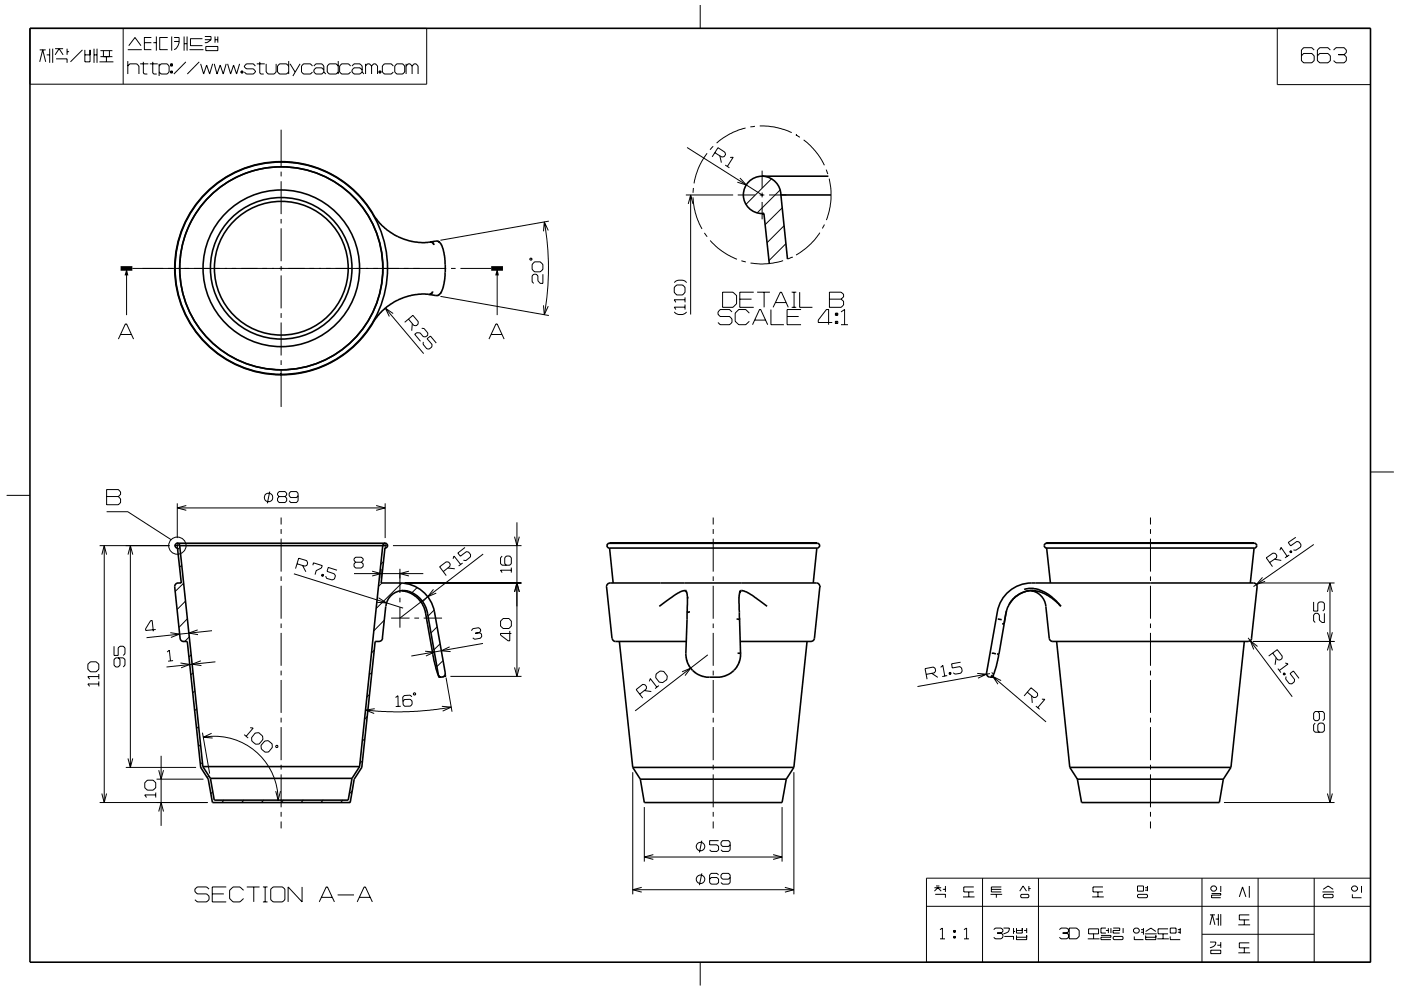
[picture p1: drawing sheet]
<svg xmlns="http://www.w3.org/2000/svg" width="297mm" height="210mm" viewBox="0 0 297 210" stroke-linecap="round" stroke-linejoin="round" font-family="sans-serif">
<g fill="none" stroke="#000" stroke-width=".21">
<path d="M6.3 6h84.2v11.9h-84.2zM8.4 10.6h1.3M8.4 13.1l.7-2.5 .6 2.5M9.9 11.6h.6M10.5 10.3v3M11.2 10.3v3M11.7 10.3h1.7M11.7 11.6l.8-1.3 .9 1.3M11.9 12.5h2.3v.8M14.2 10.3v1.3M14.2 11h.4M17.5 10.6l-2.6 2.5"/>
<path d="M18 11.6h1.1M18 10.6v2.5h1.1v-2.5M19.9 11.6h.7M19.9 10.3v3M20.6 10.3v3M21.1 13.1h2.9M21.3 10.7h2.5M21.3 12h2.5M21.9 10.7v1.3M22.6 12v1.1M23.2 10.7v1.3M26.1 6v11.9"/>
<path d="M27.1 10.5h3M27.1 14l.4-.5h1.5l.5 .5v1.7M27.1 13v2.7M27.3 9.7l1.3-1.7 1.3 1.7M29.7 13.5h1.8M30.4 13.1v2.4l.2 .2h.6M30.6 9.1h1.5M31.8 13.5h1.6M32.1 8h-1.5v2.5h1.5M32.4 13.1v2.4l.2 .2h.6M32.5 9.1h.6M33.1 7.7v3"/>
<path d="M33.7 14l.5-.5h1.2l.5 .5v1.3l-.5 .4h-1.2l-.5-.4M33.7 13.5v2.6M35.6 8h-1.7v2.5h1.7M36.2 13.5h.4v.5h-.4zM36.2 15.1h.4v.4h-.4zM36.4 13.5v.5M36.4 15.1v.4M36.4 7.7v3M36.9 8h1.1a2.28 2.28 0 0 1-1.1 2.5M36.9 8.8h1.1M39 7.7v3M39 9.3h.7"/>
<path d="M39.4 13.1l-2.5 2.6M39.7 7.7v3M40.2 10.5h2.9M42.2 13.1l-2.5 2.6M42.5 13.5l.7 2.2 .6-1.9 .6 1.9 .7-2.2M42.9 8.2h-2.5v1.5h2.5M43.4 7.7h1.3v.7M43.4 8.4h1.3M43.6 9.9h2.6v.8h-2.6zM44.7 8.4l-.8 .7h-.5M45.4 13.5l.6 2.2 .7-1.9 .6 1.9 .7-2.2M45.6 7.7v1.4"/>
<path d="M45.6 8.4h.6M46.2 7.7v1.4M48.3 13.5l.6 2.2 .6-1.9 .7 1.9 .6-2.2M51.1 15.1h.4v.4h-.4zM51.3 15.1v.4M54.1 14l-.4-.5h-1.5l-.4 .5v.2l.4 .4h1.5l.4 .5v.2l-.4 .4h-1.5l-.4-.4M54.4 13.5h1.7M55.1 13.1v2.4l.2 .2h.6M56.4 13.5v1.8l.5 .4h1.2l.4-.4v-1.8M61.2 14l-.5-.5h-1.4l-.5 .5v1.3l.5 .4h1.4l.5-.4M61.2 13v2.7M61.5 13.5l1.1 1.8"/>
<path d="M63.6 13.5l-1.5 2.6M66.3 14l-.5-.5h-1.5l-.4 .5v1.3l.4 .4h1.5l.5-.4M66.5 14l.5-.5h1.2l.5 .5v1.3M68.7 14.9l-.5-.5h-1.2l-.5 .5v.4l.5 .4h1.2l.5-.4M68.7 15.3l.4 .4M71.7 14l-.4-.5h-1.5l-.4 .5v1.3l.4 .4h1.5l.4-.4M71.7 13v2.7M74.3 14l-.4-.5h-1.5l-.4 .5v1.3l.4 .4h1.5l.4-.4M74.6 14l.5-.5h1.2l.5 .5v1.3M76.8 14.9l-.5-.5h-1.2l-.5 .5v.4l.5 .4h1.2l.5-.4M76.8 15.3l.4 .4M77.5 14l.4-.5h.5l.4 .5"/>
<path d="M77.5 13.5v2.2M78.8 14l.4-.5h.4l.4 .5v1.7M78.8 14v1.7M80.3 15.1h.5v.4h-.5zM80.6 15.1v.4M83.4 14l-.4-.5h-1.5l-.4 .5v1.3l.4 .4h1.5l.4-.4M84.1 13.5h1.3l.4 .5v1.3l-.4 .4h-1.3l-.4-.4v-1.3zM86.1 14l.4-.5h.4l.5 .5M86.1 13.5v2.2M87.4 14l.4-.5h.4l.4 .5v1.7M87.4 14v1.7M148.5 1.1v4.9"/>
<path d="M270.8 6h19.8v11.9h-19.8zM278.6 10.6l-.5-.5h-1.7l-.5 .5v2.3l.5 .4h1.7l.5-.4v-1.1l-.5-.5h-1.7l-.5 .5M282.1 10.6l-.5-.5h-1.8l-.5 .5v2.3l.5 .4h1.8l.5-.4v-1.1l-.5-.5h-1.8l-.5 .5M282.7 10.6l.6-.5h1.7l.5 .5v.5l-.5 .5M283.8 11.6h1.2M285 11.6l.5 .5v.8l-.5 .4h-1.7l-.6-.4M59.6 27.5v7.9M59.6 36.4v1M59.6 38.4v7M145.7 31.3l15.9 10.1M147 39.9l-.1 1M149.9 32.5l-.1 .2a13.9 13.9 0 0 0-2.6 6.2"/>
<path d="M151.2 31l-.7 .7M151.5 32.4l1.5 .9 .5-.1 .3-.4-.1-.5-1.5-1-1.2 2M152.6 33l.4 1.5M153.8 35l.8 .6M154.8 33.4h.6l-1.2 1.9M156.9 37.8l1.3 1.4-1.9-.6M158.1 27.1l-.2 .1a15.2 15.2 0 0 0-6 3.1M160.1 26.8l-1 .1M161.1 26.7l2.4 .2a14.7 14.7 0 0 1 4.4 1.2M161.6 36.2v3.7M163.6 37.9l-5.4 5.4M168.7 28.6h.1"/>
<path d="M168.7 28.6l.9 .5M170.4 29.7a14.9 14.9 0 0 1 4.4 5.3M175.2 36l.3 .9M175.8 37.9l.4 2.4v2l-.4 2.5-.6 1.9M26.8 56.9v9.9M28.1 56.9h66.5M59.6 46.4v1M59.6 48.4v7M59.6 56.4v1M59.6 58.4v7M95.6 56.9h1M97.6 56.9h6.5"/>
<path d="M105.4 56.9v9.9M112.3 54.9l.3-.2 .2 .3-.3 .2zM113.3 55.5h1.3l.5 .6v1l-.5 .6h-1.3l-.5-.6v-1zM115.1 58.2v1.9h-.5l-.6-.5v-1.1l-.3-.3h-.5l-.4 .3v1.3l.4 .3M115.4 47.1a55.1 55.1 0 0 1 0 19.7M116.2 48.9l-.8-1.8-.2 2M116.4 46.9l-23 4.1M143 59.9a1.81 1.81 0 0 1 2.6 0M145.4 41.4h10M145.9 43.3l.5-1.9 .5 1.9M146.4 41.4v25.3M146.9 41.9v.2a15.5 15.5 0 0 0 1.9 6.4"/>
<path d="M149.4 49.4l.5 .8M150.6 51a14.3 14.3 0 0 0 5.7 4M156.4 41.4h3.7M157.2 55.3l.9 .3M161.1 41.4h.9M161.6 40.8v1.1M161.6 42.8v3.7M163.1 41.4h3.6M165.4 40.3l-4.9 4.9M165.9 44.1l-3.7 3.6M166 55.3l-.2 .1a15.8 15.8 0 0 1-5.2 .6l-1.5-.2M166.2 47.9l-3.6 3.6"/>
<path d="M166.6 51.7l-3.6 3.6M167.9 54.6h.1M167.9 54.6l-.9 .3M173.8 49.4a15.1 15.1 0 0 1-5 4.7M174.8 47.6l-.4 .9M25.1 71.9l1.5-3.2h.2l1.5 3.2M25.6 70.9h2.2M59.6 66.4v1M59.6 68.4v7M59.6 76.4v1M59.6 78.4v7.9M81.7 65.4l8.1 9.6"/>
<path d="M83.4 66.5l-1.7-1.1 .8 1.7M86.6 67.7l1.2 1.3 .5 .1 .3-.4 .1-.5-1.2-1.3-1.7 1.5M87.4 68.7l-.1 1.4M89.4 69.6l.5 .1 .8 .9v.5l-.4 .4-.6-.1-.6-.8h-.8l-.4 .3 1.3 1.5M89.7 72.5v.5l.8 1h.5l.6-.4v-.5l-1.1-1.3 .8-.5 1.2 1.5M93.4 62.9l23 4M103.7 71.9l1.4-3.2h.3l1.5 3.2M104.2 70.9h2.2M115.2 64.8l.2 2 .8-1.9M143 66.2a1.74 1.74 0 0 0 2.6 0M143 61l.5-.6h1.2l.5 .6v1l-.5 .6h-1.2l-.5-.6zM145.2 65.2h-2.2l.3 .5"/>
<path d="M145.2 63.1v1M145.2 64.6v1.1M145.2 63.6h-2.2l.3 .5M153.2 62h2.2l.8 .7v1.7l-.8 .8h-2.2zM155.2 66.2l-.5-.5h-2l-.5 .5v.5l.5 .4h2l.5 .5v.8l-.5 .5h-2l-.5-.5M156.8 63.5h2.5M158.9 66.4l-.8-.7h-1.5l-.7 .7v1.7l.7 .8h1.5l.8-.8M159.6 68.9l1.4-3.2h.3l1.5 3.2M159.8 62h-3v3.2h3M160.1 67.9h2.2M160.5 62h2.7M162 62v3.2"/>
<path d="M163.4 65.7v3.2h2.8M163.9 65.2l1.5-3.2h.3l1.4 3.2M164.4 64.2h2.3M166.9 67.1h2.4M167.9 62h.9M167.9 65.2h.9M168.4 62v3.2M169.5 62v3.2h2.8M169.8 65.7h-2.9v3.2h2.9M175.9 62h2.4l.6 .4v.5l-.6 .6 .6 .4v.8l-.6 .5h-2.4zM175.9 63.5h2.4M176.4 68.4h-2.9v-.5l1.7-2.2h.5v3.2"/>
<path d="M177.1 68.2h.5v.4h-.5zM177.1 66.4h.5v.5h-.5zM177.4 66.4v.5M177.4 68.2v.4M178.3 68.9h1.5M178.3 66.2l.8-.5v3.2M1.4 105.1h4.9M21.1 115.7h14.8M21.6 117.6l.5-1.9 .5 1.9M22.1 115.7v54.5M22.6 103.8h2.5l.5 .5v.6l-.5 .4 .5 .5v.8l-.5 .5h-2.5zM22.6 105.3h2.5"/>
<path d="M22.6 108.5h4.5l9.2 6M27.1 117.6l.5-1.9 .6 1.9M27.6 115.7v47.1M37 115.7h1.2M37.6 115.1v1.3M37.6 106.8v7.3M37.6 107.7h44.1M38.1 116.1l-.4 .4M38.5 119.9l-.4 .5M39.5 107.2l-1.9 .5 1.9 .5M57.2 104.3l-.5 2.5M59.2 105.3l-.4-.3v-.4l.4-.3h1.2l.4 .3v.4l-.4 .3"/>
<path d="M59.2 105.3l-.4 .4v.5l.4 .4h1.2l.4-.4v-.5l-.4-.4M59.2 105.3h1.2M59.6 109.8v1.4M59.6 112.2v1M59.6 114.3v6.9M63 119.6l1.6 .5 .5-.2 .1-.5-.2-.5-1.7-.5-.6 2.2M63.2 105.1l-.3 .4h-1.3l-.3-.4v-.5l.3-.3h1.3l.3 .3v1.6l-.3 .4h-1.3l-.3-.4M64.1 119.9l.8 1.4M66.3 119.9l.2-.5 1.8 .6-.1 .5-1.2 .5-.2 .9M75.4 119.2l-.3-.3v-.4l.3-.3h1.2l.4 .3v.4l-.4 .3M75.4 119.2l-.3 .4v.5l.3 .4h1.2l.4-.4v-.5l-.4-.4M75.4 119.2h1.2"/>
<path d="M79.8 107.2l1.9 .5-1.9 .5M81 115.7h1.3M81.3 119.1l-.5 .6M81.7 106.8v7.3M81.7 115.1v1.3M83.3 115.7h27.3M96.1 118.5l.2-.6 1.4 1.8M98.1 119.4l-.9 .7M98.6 116.1l-1.5 1.2 .5 .7 1.3-1 .5 .1 .4 .5-.1 .5-.9 .8-.5-.1M102.4 117.5l-17.6 13.6M106.5 117.9l-.4 .4v1.2l.4 .4h1.6l.3-.4v-1.2l-.3-.4h-.7l-.4 .4v1.2l.4 .4M109.1 113.8l.5 1.9 .5-1.9"/>
<path d="M109.6 110.8v32.7M151.2 109.8v1.5M151.2 112.2v1M151.2 114.3v6.9M243.9 109.8v1.4M243.9 112.2v1M243.9 114.3v6.9M269.2 119.3l1.4-1 .1-.5-.3-.4-.5-.1-1.4 1 1.3 1.9M270.2 118.6l1.4 .3M271.4 116.7l.2-.6 1.3 1.9M273.3 117.7l-.8 .6M273.4 117l.3-.2 .2 .2-.3 .3z"/>
<path d="M273.6 116.9l.2 .3M274.7 114l-1.6 1.1 .5 .7 1.4-1 .4 .1 .4 .6v.5l-1.1 .7h-.5M278.5 115.5l-12.7 8.9M290.6 100.1h4.9M24.2 137.1v1.9h.9v-1.6l.3-.3h.7l.4 .3v1.3l-.4 .3M25.1 139.5l.3 .4v1.2l-.3 .4h-.5l-.4-.4v-1.2l.4-.4h1.5l.4 .4v1.2l-.4 .4M33 133.5l-2.1 .2v-.3l1-1.7 .4-.1 .2 2.3M35.4 138.3l.5-.4 .2 2.3M36.1 134.2l2 .3-1.9 .7M38.9 123.7l-1.8 1.8M39.3 127.5l-1.8 1.8M39.7 131.3l-1.8 1.8"/>
<path d="M40.1 135.1l-.9 1M40.5 138.9l-.4 .5M41.9 133.6l-1.9 .7 2 .3M45 133.8l-13.9 1.5M59.6 122.3v.9M59.6 124.2v7M59.6 132.2v1M59.6 134.2v7M62.3 121.7l23.2 7.3M68.3 121.8l.3 .1-.1 .4-.3-.2zM68.4 121.8l-.1 .4M71.5 120.9l-1.9-.5-.3 .8 1.6 .5 .2 .4-.2 .7-.5 .2-1.1-.3-.3-.5"/>
<path d="M75.1 121.7h14.6M78.9 121.2l1.9 .5-1.9 .5M79.3 137.9l-.5 .6M80.3 126.8l1.7 1.1-2-.1M80.8 120.6v2.1M81 123.7l-.7 .7M81.5 131.5l-2.2 2.3M82.9 131.1h3.9M84.8 120.6v5.2M84.8 126.8v1M84.8 128.8v4.3M85.2 123.7l-5.4 5.4"/>
<path d="M85.8 123.7h24.8M86.7 121.2l-1.9 .5 1.9 .5M87.8 131.1h1.1M88.4 124.6l-1.1 1.1M89.8 131.1h3.9M90.1 138.1l2 .2-1.8 .8M90.7 126.6l-1.1 1M91.9 125l-1.2 1.6 1.8-.8M92 129.4l-1.2 1.3M92.7 133l-1.3 1.2M93.3 136.6l-1.3 1.2M94 121.2l1.4-1.1 .1-.5-.4-.4h-.5l-1.4 1 1.4 1.9"/>
<path d="M95 120.5l1.4 .1M95.3 137.2l-1.7 .8 1.9 .2M99.9 133.8l.3-.5 1.3-.2 .4 .3v.4l-.3 .4M101.6 134.2l-.8 .1M101.6 134.2l.5 .2v.6l-.2 .4-1.3 .2-.4-.3M102.4 136.5l-15.2 2.6M106.7 131.2h1.2l.5 .5v1.1l-.5 .5h-1.2l-.6-.5v-1.1zM108.1 133.8v2.1h-.4l-1.6-1.2v-.3h2.3M108.4 120.4v1M108.4 120.9h-2.3l.4 .5M109.1 125.6l.5-1.9 .5 1.9M150.1 138.9l-15.4 11.9"/>
<path d="M151.2 122.3v.9M151.2 124.2v7M151.2 132.2v1M151.2 134.2v7M243.9 122.3v.9M243.9 124.2v7M243.9 132.2v1M243.9 134.2v7M264.6 135.3l9.4 12.5M265.6 136.1h17.4M266.6 137.1l-1.5-1.2 .7 1.8M266.7 123.7h16.3"/>
<path d="M267.7 122.5l-1.3 1.5 1.8-.7M269.8 138.5l1.1 1.4 .5 .1 .4-.3 .1-.5-1.1-1.4-1.8 1.3M270.6 139.5l-.3 1.5M278.5 127.7v1.9h.9v-1.6l.3-.3h.8l.3 .3v1.2l-.3 .4M280.8 130.1v1.9h-.5l-.6-.5v-1l-.3-.4h-.6l-.3 .4v1.2l.3 .3M281.4 134.1l.6 2 .5-2M281.4 125.6l.6-1.9 .5 1.9M281.4 138l.6-1.9 .5 1.9M282 123.7v46.5M18.6 140.9l.6-.5h1.2l.6 .5v1l-.6 .6h-1.2l-.6-.6zM21 143.5h-2.4l.4 .6M21 145.1h-2.4l.4 .5"/>
<path d="M21 143v1.1M21 144.5v1.1M36.7 140.1l-1.1 .1M38.3 140.6l2 .3-1.9 .7M40.9 142.7l-.4 .4M41.3 146.5l-.4 .4M41.7 150.3l-.4 .4M42.1 154.1l-.4 .5M42.5 157.9l-.4 .5M42.6 140.2l-1.9 .7 2 .3M42.9 155.4l1.5 8.7M43.1 156.4a13.5 13.5 0 0 1 15.9 13.5v-.2"/>
<path d="M44.9 155.5l-1.8 .9 2 .1M45.7 140.4l-10.4 1.1M51.8 155.8l.8 .7M53 154.3l.7 .1-1.5 1.8M54.1 155.5l.8-.1 .8 .7v.7l-.8 1-.7 .1-.8-.7-.1-.7zM56.1 157.2l.8-.1 .8 .7v.7l-.8 1h-.7l-.8-.6-.1-.8zM58.5 158.1l.4 .1-.1 .3h-.3zM59.6 142.2v1M59.6 144.2v7M59.6 152.2v1M59.6 154.2v7M77.3 156.7l-.5 .5"/>
<path d="M77.8 152l-.5 .6M78.4 147.3l-.6 .6M78.8 142.6l-.5 .6M79.5 150.3l-2 .3 1.8 .7M83.9 147.9l.5-.3v2.3M85 149.8l-1.1 .1M87.3 147.8l-.3-.4-1.3 .1-.3 .4 .1 1.6 .3 .3h1.2l.4-.4v-.7l-.4-.4-1.2 .1-.4 .4M87.6 147.1l.4-.2 .1 .4-.3 .1zM93.7 149.8l2 .2-1.9 .8M93.9 140.1l-1.3 1.3M94.4 142.7l.1 .8-.7 .1M94.6 143.7l1.2 7.3"/>
<path d="M95.5 143.5h15.1M95.7 150l-4.7 .7-4.3 .3h-4.7l-4.5-.4M109.1 141.6l.5 1.9 .5-1.9M135.6 147.2l1.4-1.1 .1-.4-.3-.5h-.5l-1.4 1.1 1.4 1.8M136.6 146.5l1.5 .2M137.7 144.5l.2-.6 1.4 1.9M139.1 143l.9-.7 .7 .1 .8 1-.1 .7-.9 .7-.7-.1-.8-1zM139.7 145.4l-.8 .6M144.6 142.5l1.8-.8-1.2 1.6M151.2 142.2v1M151.2 144.2v7M151.2 152.2v1"/>
<path d="M151.2 154.2v7M196.4 143l1.7-.3 .3-.4-.1-.5-.4-.3-1.8 .3 .5 2.3M197.6 142.8l1.2 .9M199.4 141.6l.5-.5 .4 2.3M200.8 143.3l-1 .2M201.2 142.7l.4-.1v.4h-.3zM201.4 142.7l.1 .3M203.7 140.5l-1.9 .3 .1 .9 1.6-.3 .4 .3 .1 .7-.3 .4-1.2 .2-.4-.3M207.2 142.8l2 .2-1.9 .8M209.9 142.9l-15.4 2.7M210.1 143.2l11.7 9.9M210.2 142.7a.49 .49 0 0 1 .3 .8"/>
<path d="M212.3 144.4l-1.8-.9 1.1 1.6M217.8 146.8l1.4 1.1h.5l.3-.4v-.5l-1.4-1.1-1.5 1.7M218.7 147.6l.2 1.5M219.6 149.8l.8 .6M220.9 148.3h.6l-1.5 1.8M243.9 142.2v1M243.9 144.2v7M243.9 152.2v1M243.9 154.2v7M270.9 141.8l.7 .9M272 142.9l.3-.2 .2 .3-.3 .2zM272.4 142.9l-.3 .2"/>
<path d="M272.5 140.6l.6 .2-1.8 1.4M272.7 143.5l-.1 .5 .7 1 .6 .1 .5-.5 .1-.5-1-1.2 .7-.6 1.2 1.6M278.8 153.4l-.3 .3v1.3l.3 .3h1.7l.3-.3v-1.3l-.3-.3h-.8l-.3 .3v1.3l.3 .3M279.4 150.9l.3 .4v1.2l-.3 .4h-.6l-.3-.4v-1.2l.3-.4h1.7l.3 .4v1.2l-.3 .4M21.1 170.2h22.9M21.6 168.3l.5 1.9 .5-1.9M26.7 162.8h14.9M27.1 160.9l.5 1.9 .5-1.9M30.7 166l.5-.5h1.3l.5 .5v1.1l-.5 .5h-1.3l-.5-.5zM33 168.6h-2.3l.4 .6M33 168.1v1.1M33.2 165.3h9.9"/>
<path d="M33.7 163.4l.5 1.9 .5-1.9M33.7 172.1l.5-1.9 .5 1.9M34.2 160.3v14.9M42.9 161.7l-.4 .4M44.3 164.5l-.4 .4M45.1 167.9l-.4 .5M47.5 169.7l-.5 .5M51.7 169.7l-.5 .5M55.9 169.7l-.5 .5M58.5 167.8l.5 1.9 .5-1.9M59.6 162.2v1M59.6 164.2v7"/>
<path d="M59.6 172.2v1M59.6 174.2v1.5M60.1 169.7l-.5 .5M64.3 169.7l-.5 .5M68.5 169.7l-.5 .5M72.7 169.7l-.5 .5M74.7 167.8l-.7 .6M76.9 161.4l-.6 .5M134.2 163.8v25.9M136.6 171.2v11.5M148.8 178.3l-.5 2.5M151.2 162.2v1"/>
<path d="M151.2 164.2v7M151.2 172.2v1M151.2 174.2v1.5M152.4 178.3h-1.9v.9h1.5l.4 .3v.7l-.4 .4h-1.2l-.3-.4M154.8 179.2l-.3 .3h-1.3l-.3-.3v-.5l.3-.4h1.3l.3 .4v1.5l-.3 .4h-1.3l-.3-.4M165.8 171.2v11.5M168.3 163.8v25.9M243.9 162.2v1M243.9 164.2v7M243.9 172.2v1M243.9 174.2v1.5M259.5 170.2h23.5"/>
<path d="M281.4 168.3l.6 1.9 .5-1.9M44.3 188.6l-.5-.5h-2l-.5 .5v.5l.5 .5h2l.5 .5v.7l-.5 .5h-2l-.5-.5M45 189.6h2.5M48 188.1h-3v3.2h3M51.6 188.8l-.7-.7h-1.5l-.7 .7v1.8l.7 .7h1.5l.7-.7M52.3 188.1h2.7M53.8 188.1v3.2M55.7 188.1h1M55.7 191.3h1M56.2 188.1v3.2M57.4 188.6l.5-.5h2l.5 .5v2.2l-.5 .5h-2l-.5-.5zM64 188.1v3.2l-2.9-3.2v3.2"/>
<path d="M67.7 191.3l1.5-3.2h.2l1.5 3.2M68.2 190.3h2.2M71.6 189.8h3.5M75.7 191.3l1.5-3.2h.3l1.4 3.2M76.2 190.3h2.3M134.2 188.7h34.1M136.1 188.2l-1.9 .5 1.9 .5M136.6 181.8h29.2M138.5 181.3l-1.9 .5 1.9 .5M148.8 185.2l-.5 2.5M152.4 185.6l-.4-.4h-1.2l-.3 .4v1.6l.3 .3h1.2l.4-.3v-.7l-.4-.4h-1.2l-.3 .4M154.8 186.1l-.3 .4h-1.3l-.3-.4v-.5l.3-.4h1.3l.3 .4v1.6l-.3 .3h-1.3l-.3-.3"/>
<path d="M163.9 181.3l1.9 .5-1.9 .5M166.4 188.2l1.9 .5-1.9 .5M196.4 186.3h94.2v17.8h-94.2zM196.4 192.2h94.2M198.1 188.3h1.5M198.1 189l.7-.7 .8 .7M198.3 189.7h2.1v.7M198.5 187.9h.7M199.3 197.2l.5-.4v2.3M199.3 199.1h1.1M199.9 188.6h.5M200.4 187.9v1.3"/>
<path d="M202.2 198.6h.4v.4h-.4zM202.2 197.4h.4v.3h-.4zM202.4 197.4v.3M202.4 198.6v.4M204.2 190.2h2.4M204.4 199.1h1M204.4 197.2l.5-.4v2.3M205.4 189.2v1M206.5 188.1h-2.2v1.1h2.2M208.3 186.3v17.8M210 189.7h2.5M210.2 188.6h2.1"/>
<path d="M210.7 197.2l.3-.4h1.3l.3 .4v.4l-.3 .3M211.2 189.7v.7M211.4 197.9h.9M212.3 197.9l.3 .3v.6l-.3 .3h-1.3l-.3-.3M212.3 188.1h-2.1v1.1h2.1M212.8 196.8h1.2a1.11 1.11 0 0 1-1.2 1.3M212.9 198.6h2v.7M214.9 196.8v1.3M214.9 197.6h.3M215.5 197.4h1.2M215.5 196.8v1.1h1.2v-1.1M215.5 198.4v.9h2.2v-.9"/>
<path d="M215.5 198.8h2.2M216.2 189l.7-1.1 .7 1.1M216.6 189.7h1.4l.1 .2v.3l-.1 .2h-1.4l-.2-.2v-.3zM217.1 197.4h.6M217.7 196.8v1.1M218.1 187.9v1.1M218.1 188.5h.4M220.2 186.3v17.8M224.6 197.2l.4-.4h1.2l.4 .4v.4l-.4 .3M225.3 197.9h.9M226.2 197.9l.4 .3v.6l-.4 .3h-1.2l-.4-.3M226.7 196.8h1.6l.5 .6v1.2l-.5 .5h-1.6z"/>
<path d="M230.6 199.1h2.5M230.8 197h2.1v1.1h-2.1zM231.6 190.2h2.4M231.9 198.1v1M232.8 189.2v1M233.4 198.4h2.1v.4h-2.1v.5h2.1M233.8 188.1h-2.1v1.1h2.1M234.5 197.4h.5M234.5 196.8h-1.1v1.1h1.1M235 196.8v1.1M235.5 196.8v1.1M236 196.8h1.4v.6h-1.4v.5h1.4"/>
<path d="M236.2 198.6h1.7l.2 .2v.3l-.2 .2h-1.7l-.2-.2v-.3zM238.1 196.8v1.1M240.3 197.2l.4-.4h.5l.4 .4v.4l-.4 .3h-.5l-.4-.3zM240.5 198.6v.7h1.9M241.2 187.9h1.2v1.1h-1.2zM241.2 189.9l.2-.2h1.7l.2 .2v.3l-.2 .2h-1.7l-.2-.2zM241.9 197.2h.5M241.9 197.7h.5M242.4 196.8v1.4M242.7 198.1h2.5M242.8 188.3h.5M242.8 188.8h.5"/>
<path d="M242.9 198.4v.9h2.2v-.9M242.9 198.8h2.2M242.9 197.6l1.1-.8 1.1 .8M243.3 187.9v1.1M245.4 199.1h2.4M246.6 198.1v1M247.6 197h-2.1v1.1h2.1M248.1 198.6v.7h2.1M248.1 196.8h1.2v1.1h-1.2zM249.7 197.7h.5M249.7 197.2h.5M250.2 196.8v1.3"/>
<path d="M254.8 198.2h23.8M254.8 186.3v17.8M256.5 199.8h1.3a1.17 1.17 0 0 1-1.3 1.2M256.5 194h1.1M256.5 196.2l.5-2.2 .6 2.2M256.9 189.5h1.9v.4h-1.9v.5h1.9M257 187.9h.6l.3 .4v.3l-.3 .4h-.6l-.3-.4v-.3zM257.8 194.9h.5M258.3 193.9v2.4M258.8 187.9v1.3M258.8 199.8v1.2M258.8 193.9v2.4"/>
<path d="M262.5 196.2h2.5M262.8 190.2l.6-2.1 .8 2.1M263.8 195.1v1.1M264.9 187.9v2.5M264.9 194h-2.1v1.1h2.1M264.9 200h-2.1v1h2.1M266.7 186.3v17.8M278.6 186.3v17.8M280.4 189.2h2.4M280.5 189.9l.2-.2h1.8l.2 .2v.3l-.2 .2h-1.8l-.2-.2zM280.5 188.6l1.1-.7 1.1 .7M286.7 189.7v.7h2"/>
<path d="M286.9 187.9h.5l.4 .4v.3l-.4 .4h-.5l-.3-.4v-.3zM288.7 187.9v1.5M148.5 204.1v4.9M256.7 201.5h2.1v.8h-2.1zM258.1 200.5h.7M262.5 202.1h2.5M263.8 201v1.1"/>
<circle cx="37.6" cy="115.7" r="1.84"/>
<circle cx="56.9" cy="105.5" r=".9"/>
<circle cx="148.5" cy="179.6" r=".91"/>
<circle cx="148.5" cy="186.5" r=".91"/>
</g>
<g fill="none" stroke="#000" stroke-width=".34">
<path d="M6.4 6h284.2v198.1h-284.3zM161.6 37.4h14M79 45.3l1.1 1.6 1 1.1 2.6 1.9 1.8 .8 1.8 .5 2.1 .3 1.5-.1M79.1 45.3a22.6 22.6 0 0 0-34.1-5.6 22.6 22.6 0 0 0 0 34.5 22.6 22.6 0 0 0 34.1-5.7M91.1 51.3l.6 .2 .3 .5M91.1 51.3l1.7-.2 .3 .2 .5 .7 .7 2.4 .1 3.4-.3 2.4-.7 2-.6 .5-1.9-.3M91.1 51.3l-.2 .1M161.6 45.3h.4zM162 45.3l1.1 10.6M162 45.3a4 4 0 0 1-4.4-3.7 4 4 0 0 1 3.9-4.2 4 4 0 0 1 4.1 4l1.4 13.5M165.5 41.4h10.7M90.9 62.4h-1.5l-2.1 .2-1.8 .6-1.8 .8-2.6 1.9-1 1.1-1.1 1.5"/>
<path d="M91.7 61.8l-.3 .6h-.5M37.6 115.2h44.1M37.6 116.2l.8 7.5h-.6a.76 .76 0 0 0-.8 .8M38.1 115.7a.51 .51 0 0 0-.5-.5 .51 .51 0 0 0-.5 .6 .51 .51 0 0 0 .6 .4M38.1 115.7l4.9 46.9 1.6 2.5M38.1 115.7h43M81.1 115.7h.1M81.1 115.7l-4.9 46.9M81.7 115.2l-.4 .3-.1 .2M81.7 115.2a.51 .51 0 0 1 .5 .6 .51 .51 0 0 1-.6 .4l-.8 7.5a14 14 0 0 1 6.8 .5 7.4 7.4 0 0 1 4.5 5.6l2.3 12.9a.82 .82 0 0 1-1 .9M128.9 115.3l44.4-.1a.51 .51 0 0 1 .5 .5 .51 .51 0 0 1-.5 .5h-44.1a.51 .51 0 0 1-.5-.3 .51 .51 0 0 1 .2-.6zM129.2 116.2l.8 7.5"/>
<path d="M173.2 116.2l-.8 7.5M221.9 116.2l.8 7.5M265.9 116.2l-.8 7.5M265.9 115.2h-44a.51 .51 0 0 0-.5 .5 .51 .51 0 0 0 .5 .5h44M266 115.2l.4 .3v.2l-.2 .5h-.2M37 124.5l1.2 10.9a.73 .73 0 0 0 .7 .7M81.1 135.4a.77 .77 0 0 1-.7 .7h-.9l-2.8 26.7-1.6 2.5-.8 4.9h-29.3l-.8-4.9-1.7-2.5-2.8-26.7h-.8M81.8 128.6l-.7 6.8M81.8 128.6a3.7 3.7 0 0 1 3.7-3.3 5.7 5.7 0 0 1 5.1 4.7l2.4 13.2 .4 .4M86.1 125.4l-.9-.1 1.2 .2 1.2 .6 .7 .6 1.2 1.3 .7 1.7 .4 2.7M90.6 132.4h.1M90.6 132.4l1.2 6.4"/>
<path d="M91.8 138.8l.9 3.9 .3 .8 .4 .1M128.6 124.5l1.2 10.9M129.8 135.4a.73 .73 0 0 0 .7 .7h15M131.3 136.1l2.9 26.7M145.7 129.9l-.3 9.1 .4 1.8 1 1.4M145.8 126.9l-.2-1.2a.46 .46 0 0 0-.3-.5 .46 .46 0 0 0-.5 .1l-1.6 .8-3.4 2.5M145.8 126.8l-.1 3.1M146.3 129.8l-.6 .1M156.2 131.3l.6 .1M156.4 138.5l.6 .1M156.7 126.8l.1 4.6M156.8 131.4l.2 7.2"/>
<path d="M157 125.3h.7l1 .5 3.9 2.8M157 138.6l-.1 1.3-.6 1.5-.9 1-1.7 1-1.1 .2h-2.8l-1.7-.5-1.3-1M157.1 125.3l-.3 .5-.1 1.1M171.1 136.1l-2.8 26.7h-34.1M173.8 124.5v-.1a.72 .72 0 0 0-.7-.7h-43.7a.67 .67 0 0 0-.8 .8M173.8 124.5l-1.1 10.9a.77 .77 0 0 1-.7 .7h-15.1M210.3 138.5l.9 .2M211.4 138.7l.4 .1M211.5 131.3l.9 .1M211.8 138.8l-1 3.9a.88 .88 0 0 1-.7 .9M212.5 132.3l.4 .1M213.3 130l-1.5 8.8"/>
<path d="M213.4 129.6l-.1 .4M217.1 125l.9-.2a8.1 8.1 0 0 1 6.9 3.8l-1.3-1.3-1.5-1-1.7-.8-1.7-.2M217.4 125.5a3.4 3.4 0 0 1 4.3 3.1M217.4 125.5l-1.5 .6-1.1 .9-1.1 1.8-.4 1.2M217.4 125.5l-.7 .2-1.3 .8-1 1-.4 .7M218.7 125.3h.1M218.7 125.3l-1.3 .2M221.7 128.6l.8 6.8a.77 .77 0 0 0 .7 .7h41.4a.82 .82 0 0 0 .8-.7M224 136.1l2.8 26.7M263.8 136.1l-2.8 26.7M265.3 135.4l1.2-11a.76 .76 0 0 0-.7-.7h-47.1a7.4 7.4 0 0 0-7.2 6.1l-2.4 13.1M209.2 142.9a.79 .79 0 0 0 .9 .7"/>
<path d="M210.1 143.6h.1M210.5 143.5l-.2 .1M43 162.6h33.2M44.6 165.1l.8 4.6h28.4l.8-4.6M44.6 165.1h30M76.2 162.6l-1.6 2.5M134.2 162.8l1.6 2.5M135.8 165.3h30.9M135.8 165.3l.8 4.9h29.2l.9-4.9M168.3 162.8l-1.6 2.5M226.8 162.8h34.2M226.8 162.8l1.6 2.5"/>
<path d="M228.4 165.3l.9 4.9h29.2l.9-4.9M228.4 165.3h31M261 162.8l-1.6 2.5"/>
<circle cx="59.6" cy="56.9" r="15"/>
<circle cx="59.6" cy="56.9" r="21.5"/>
<circle cx="59.6" cy="56.9" r="14.2"/>
<circle cx="59.6" cy="56.9" r="22.5"/>
<circle cx="59.7" cy="56.9" r="16.6"/>
<circle cx="59.7" cy="56.9" r="21.5"/>
</g>
<path d="M25.6 56.9h2.5M104.1 56.9h2.5" fill="none" stroke="#000" stroke-width=".97" stroke-linecap="butt"/>
<path d="M26.8 56.9l.4 1.5h-.8zM105.4 56.9l.4 1.5h-.8z" fill="#000"/>
</svg>
